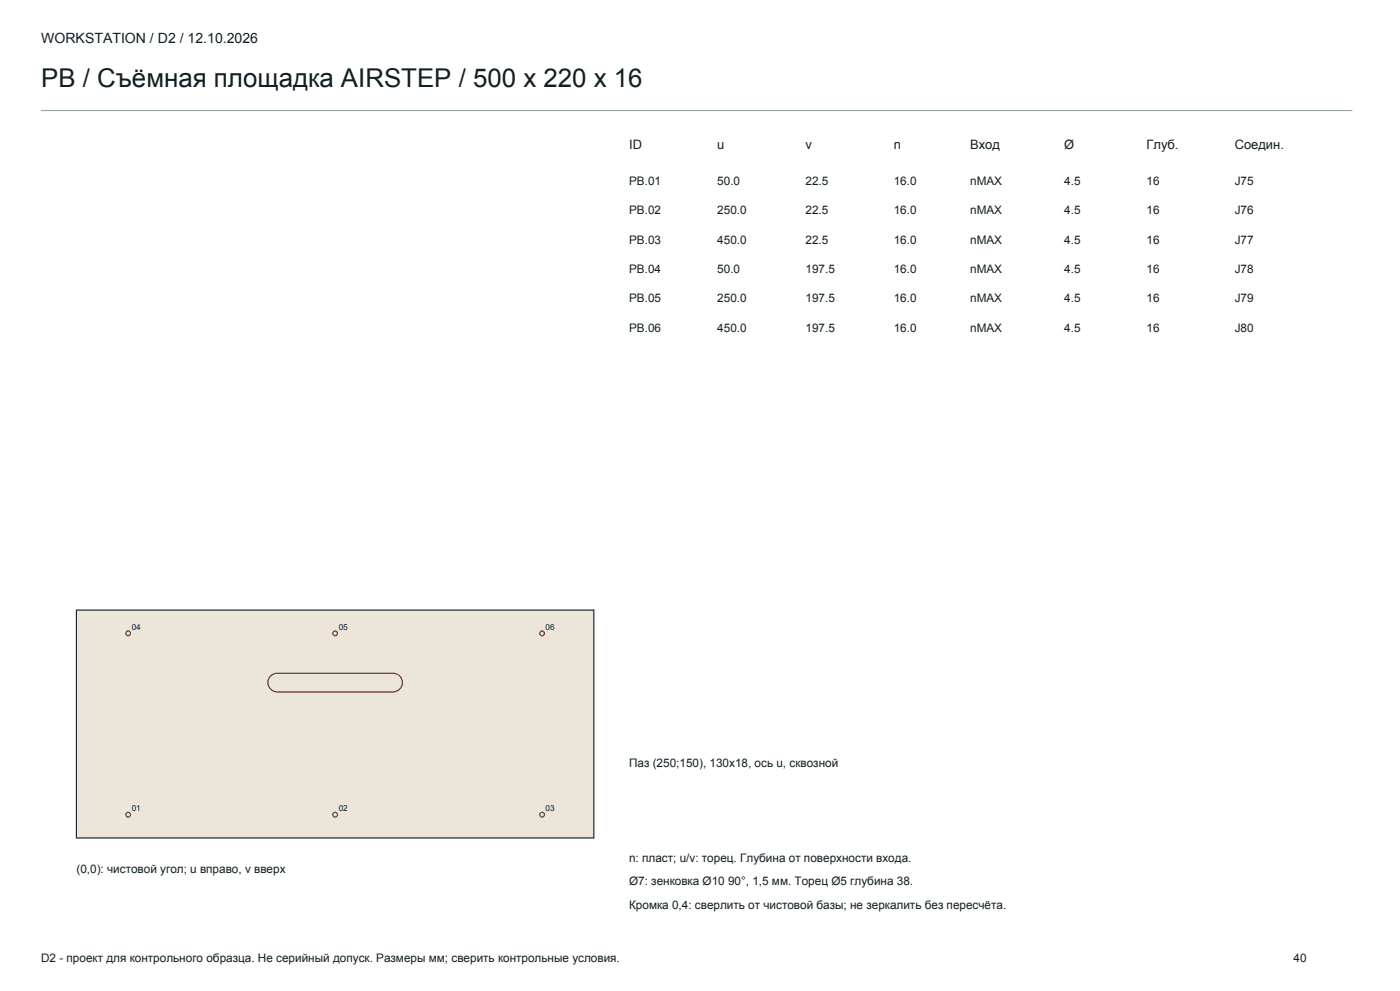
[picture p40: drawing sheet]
<svg xmlns="http://www.w3.org/2000/svg" width="420mm" height="297mm" viewBox="0 0 420 297" stroke-linecap="round" stroke-linejoin="round" font-family="sans-serif">
<defs><g id="words">
<text font-size="7.8" fill="#121f24" x="12.3" y="26.1">PB / Съёмная площадка AIRSTEP / 500 x 220 x 16</text>
<text font-size="4.2" fill="#121f24" x="12.3" y="13">WORKSTATION / D2 / 12.10.2026</text>
<g font-size="3.9" fill="#121f24">
<text x="188.7" y="44.8">ID</text>
<text x="215.2" y="44.8">u</text>
<text x="241.7" y="44.8">v</text>
<text x="268.1" y="44.8">n</text>
<text x="291" y="44.8">Вход</text>
<text x="319.3" y="44.8">Ø</text>
<text x="344" y="44.8">Глуб.</text>
<text x="370.4" y="44.8">Соедин.</text>
</g>
<g font-size="3.5" fill="#121f24">
<text x="188.7" y="55.3">PB.01</text>
<text x="215.2" y="55.3">50.0</text>
<text x="241.7" y="55.3">22.5</text>
<text x="268.1" y="55.3">16.0</text>
<text x="291" y="55.3">nMAX</text>
<text x="319.3" y="55.3">4.5</text>
<text x="344" y="55.3">16</text>
<text x="370.4" y="55.3">J75</text>
<text x="188.7" y="64.2">PB.02</text>
<text x="215.2" y="64.2">250.0</text>
<text x="241.7" y="64.2">22.5</text>
<text x="268.1" y="64.2">16.0</text>
<text x="291" y="64.2">nMAX</text>
<text x="319.3" y="64.2">4.5</text>
<text x="344" y="64.2">16</text>
<text x="370.4" y="64.2">J76</text>
<text x="188.7" y="73">PB.03</text>
<text x="215.2" y="73">450.0</text>
<text x="241.7" y="73">22.5</text>
<text x="268.1" y="73">16.0</text>
<text x="291" y="73">nMAX</text>
<text x="319.3" y="73">4.5</text>
<text x="344" y="73">16</text>
<text x="370.4" y="73">J77</text>
<text x="188.7" y="81.8">PB.04</text>
<text x="215.2" y="81.8">50.0</text>
<text x="241.7" y="81.8">197.5</text>
<text x="268.1" y="81.8">16.0</text>
<text x="291" y="81.8">nMAX</text>
<text x="319.3" y="81.8">4.5</text>
<text x="344" y="81.8">16</text>
<text x="370.4" y="81.8">J78</text>
<text x="188.7" y="90.6">PB.05</text>
<text x="215.2" y="90.6">250.0</text>
<text x="241.7" y="90.6">197.5</text>
<text x="268.1" y="90.6">16.0</text>
<text x="291" y="90.6">nMAX</text>
<text x="319.3" y="90.6">4.5</text>
<text x="344" y="90.6">16</text>
<text x="370.4" y="90.6">J79</text>
<text x="188.7" y="99.4">PB.06</text>
<text x="215.2" y="99.4">450.0</text>
<text x="241.7" y="99.4">197.5</text>
<text x="268.1" y="99.4">16.0</text>
<text x="291" y="99.4">nMAX</text>
<text x="319.3" y="99.4">4.5</text>
<text x="344" y="99.4">16</text>
<text x="370.4" y="99.4">J80</text>
<text x="188.7" y="230">Паз (250;150), 130x18, ось u, сквозной</text>
<text x="22.9" y="261.7">(0,0): чистовой угол; u вправо, v вверх</text>
<text x="188.7" y="258.2">n: пласт; u/v: торец. Глубина от поверхности входа.</text>
<text x="188.7" y="265.3">Ø7: зенковка Ø10 90°, 1,5 мм. Торец Ø5 глубина 38.</text>
<text x="188.7" y="272.3">Кромка 0,4: сверлить от чистовой базы; не зеркалить без пересчёта.</text>
<text x="12.3" y="288.2">D2 - проект для контрольного образца. Не серийный допуск. Размеры мм; сверить контрольные условия.</text>
<text x="388.1" y="288.2">40</text>
</g>
<g font-size="2.5" fill="#121f24">
<text x="39.5" y="188.8">04</text>
<text x="101.6" y="188.8">05</text>
<text x="163.7" y="188.8">06</text>
<text x="39.5" y="243.1">01</text>
<text x="101.6" y="243.1">02</text>
<text x="163.7" y="243.1">03</text>
</g>
</g></defs>
<path d="M12.3 33.1h393.4" fill="none" stroke="#99a6a6" stroke-width=".35"/>
<path d="M22.9 182.8h155.3v68.3h-155.3z" fill-rule="evenodd" fill="#ebe6d9" stroke="#1a2629" stroke-width=".35"/>
<g fill="none" stroke="#b31f0f" stroke-width=".35">
<path d="M81.4 202.4l1.8-.6h34.7a2.79 2.79 0 0 1 2.8 2.8 2.79 2.79 0 0 1-2.8 2.8h-34.7a2.79 2.79 0 0 1-2.7-1.9 2.79 2.79 0 0 1 .9-3.1z"/>
<circle cx="38.5" cy="189.8" r=".71"/>
<circle cx="100.5" cy="189.8" r=".71"/>
<circle cx="162.6" cy="189.8" r=".71"/>
<circle cx="38.5" cy="244.2" r=".71"/>
<circle cx="100.5" cy="244.2" r=".71"/>
<circle cx="162.6" cy="244.2" r=".71"/>
</g>
<use href="#words"/>
</svg>
